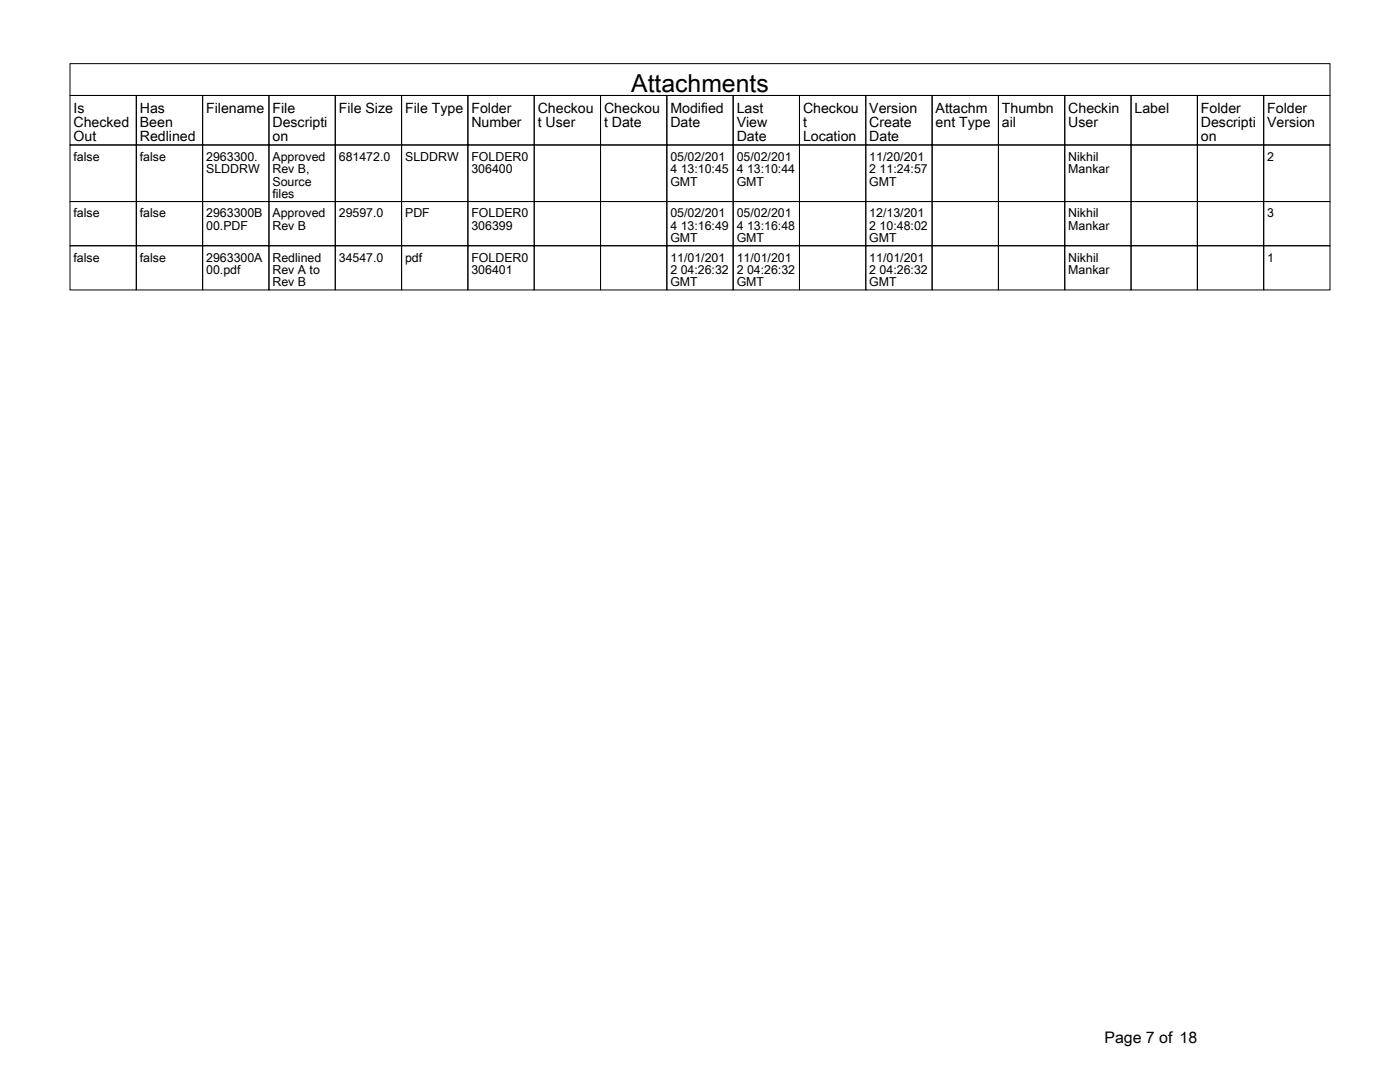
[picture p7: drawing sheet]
<svg xmlns="http://www.w3.org/2000/svg" width="279mm" height="216mm" viewBox="0 0 279 216" stroke-linecap="round" stroke-linejoin="round" font-family="sans-serif">
<defs><g id="words">
<text font-size="4.9" x="126" y="18.3">Attachments</text>
<text font-size="3.2" x="220.4" y="208.1">Page 7 of 18</text>
<g font-size="2.8">
<text x="14.7" y="22.6">Is</text>
<text x="27.9" y="22.6">Has</text>
<text x="41.1" y="22.6">Filename</text>
<text x="54.4" y="22.6">File</text>
<text x="67.6" y="22.6">File Size</text>
<text x="80.8" y="22.6">File Type</text>
<text x="94.1" y="22.6">Folder</text>
<text x="107.3" y="22.6">Checkou</text>
<text x="120.6" y="22.6">Checkou</text>
<text x="133.8" y="22.6">Modified</text>
<text x="147" y="22.6">Last</text>
<text x="160.3" y="22.6">Checkou</text>
<text x="173.5" y="22.6">Version</text>
<text x="186.7" y="22.6">Attachm</text>
<text x="200" y="22.6">Thumbn</text>
<text x="213.2" y="22.6">Checkin</text>
<text x="226.4" y="22.6">Label</text>
<text x="239.7" y="22.6">Folder</text>
<text x="252.9" y="22.6">Folder</text>
<text x="14.7" y="25.4">Checked</text>
<text x="14.7" y="28.2">Out</text>
<text x="27.9" y="25.4">Been</text>
<text x="27.9" y="28.2">Redlined</text>
<text x="54.4" y="25.4">Descripti</text>
<text x="54.4" y="28.2">on</text>
<text x="94.1" y="25.4">Number</text>
<text x="107.3" y="25.4">t User</text>
<text x="120.6" y="25.4">t Date</text>
<text x="133.8" y="25.4">Date</text>
<text x="147" y="25.4">View</text>
<text x="147" y="28.2">Date</text>
<text x="160.3" y="25.4">t</text>
<text x="160.3" y="28.2">Location</text>
<text x="173.5" y="25.4">Create</text>
<text x="173.5" y="28.2">Date</text>
<text x="186.7" y="25.4">ent Type</text>
<text x="200" y="25.4">ail</text>
<text x="213.2" y="25.4">User</text>
<text x="239.7" y="25.4">Descripti</text>
<text x="239.7" y="28.2">on</text>
<text x="252.9" y="25.4">Version</text>
</g>
<g font-size="2.5">
<text x="14.7" y="32.1">false</text>
<text x="27.9" y="32.1">false</text>
<text x="41.1" y="32.1">2963300.</text>
<text x="41.1" y="34.6">SLDDRW</text>
<text x="54.4" y="32.1">Approved</text>
<text x="54.4" y="34.6">Rev B,</text>
<text x="67.6" y="32.1">681472.0</text>
<text x="80.8" y="32.1">SLDDRW</text>
<text x="94.1" y="32.1">FOLDER0</text>
<text x="94.1" y="34.6">306400</text>
<text x="133.8" y="32.1">05/02/201</text>
<text x="133.8" y="34.6">4 13:10:45</text>
<text x="147" y="32.1">05/02/201</text>
<text x="147" y="34.6">4 13:10:44</text>
<text x="173.5" y="32.1">11/20/201</text>
<text x="173.5" y="34.6">2 11:24:57</text>
<text x="213.2" y="32.1">Nikhil</text>
<text x="213.2" y="34.6">Mankar</text>
<text x="252.9" y="32.1">2</text>
<text x="54.4" y="37">Source</text>
<text x="54.4" y="39.5">files</text>
<text x="133.8" y="37">GMT</text>
<text x="147" y="37">GMT</text>
<text x="173.5" y="37">GMT</text>
<text x="14.7" y="43.4">false</text>
<text x="27.9" y="43.4">false</text>
<text x="41.1" y="43.4">2963300B</text>
<text x="41.1" y="45.9">00.PDF</text>
<text x="54.4" y="43.4">Approved</text>
<text x="54.4" y="45.9">Rev B</text>
<text x="67.6" y="43.4">29597.0</text>
<text x="80.8" y="43.4">PDF</text>
<text x="94.1" y="43.4">FOLDER0</text>
<text x="94.1" y="45.9">306399</text>
<text x="133.8" y="43.4">05/02/201</text>
<text x="133.8" y="45.9">4 13:16:49</text>
<text x="147" y="43.4">05/02/201</text>
<text x="147" y="45.9">4 13:16:48</text>
<text x="173.5" y="43.4">12/13/201</text>
<text x="173.5" y="45.9">2 10:48:02</text>
<text x="213.2" y="43.4">Nikhil</text>
<text x="213.2" y="45.9">Mankar</text>
<text x="252.9" y="43.4">3</text>
<text x="14.7" y="52.2">false</text>
<text x="27.9" y="52.2">false</text>
<text x="41.1" y="52.2">2963300A</text>
<text x="54.4" y="52.2">Redlined</text>
<text x="67.6" y="52.2">34547.0</text>
<text x="80.8" y="52.2">pdf</text>
<text x="94.1" y="52.2">FOLDER0</text>
<text x="133.8" y="48.3">GMT</text>
<text x="133.8" y="52.2">11/01/201</text>
<text x="147" y="48.3">GMT</text>
<text x="147" y="52.2">11/01/201</text>
<text x="173.5" y="48.3">GMT</text>
<text x="173.5" y="52.2">11/01/201</text>
<text x="213.2" y="52.2">Nikhil</text>
<text x="252.9" y="52.2">1</text>
<text x="41.1" y="54.7">00.pdf</text>
<text x="54.4" y="54.7">Rev A to</text>
<text x="54.4" y="57.1">Rev B</text>
<text x="94.1" y="54.7">306401</text>
<text x="133.8" y="54.7">2 04:26:32</text>
<text x="133.8" y="57.1">GMT</text>
<text x="147" y="54.7">2 04:26:32</text>
<text x="147" y="57.1">GMT</text>
<text x="173.5" y="54.7">2 04:26:32</text>
<text x="173.5" y="57.1">GMT</text>
<text x="213.2" y="54.7">Mankar</text>
</g>
</g></defs>
<g fill="none" stroke="#000" stroke-width=".2">
<path d="M14 12.7h251.4v6.3h-251.4zM14 19h13.2v9.9h-13.2zM27.2 19h13.2v9.9h-13.2zM40.4 19h13.3v9.9h-13.3zM53.7 19h13.2v9.9h-13.2zM66.9 19h13.2v9.9h-13.2zM80.1 19h13.3v9.9h-13.3zM93.4 19h13.2v9.9h-13.2zM106.6 19h13.2v9.9h-13.2zM119.8 19h13.3v9.9h-13.3zM133.1 19h13.2v9.9h-13.2zM146.3 19h13.3v9.9h-13.3z"/>
<path d="M159.6 19h13.2v9.9h-13.2zM172.8 19h13.2v9.9h-13.2zM186 19h13.3v9.9h-13.3zM199.3 19h13.2v9.9h-13.2zM212.5 19h13.2v9.9h-13.2zM225.7 19h13.3v9.9h-13.3zM239 19h13.2v9.9h-13.2zM252.2 19h13.2v9.9h-13.2zM14 28.9h13.2v11.3h-13.2zM27.2 28.9h13.2v11.3h-13.2zM40.4 28.9h13.3v11.3h-13.3zM53.7 28.9h13.2v11.3h-13.2z"/>
<path d="M66.9 28.9h13.2v11.3h-13.2zM80.1 28.9h13.3v11.3h-13.3zM93.4 28.9h13.2v11.3h-13.2zM106.6 28.9h13.2v11.3h-13.2zM119.8 28.9h13.3v11.3h-13.3zM133.1 28.9h13.2v11.3h-13.2zM146.3 28.9h13.3v11.3h-13.3zM159.6 28.9h13.2v11.3h-13.2zM172.8 28.9h13.2v11.3h-13.2zM186 28.9h13.3v11.3h-13.3zM199.3 28.9h13.2v11.3h-13.2zM212.5 28.9h13.2v11.3h-13.2z"/>
<path d="M225.7 28.9h13.3v11.3h-13.3zM239 28.9h13.2v11.3h-13.2zM252.2 28.9h13.2v11.3h-13.2zM14 40.2h13.2v8.8h-13.2zM14 49h13.2v8.9h-13.2zM27.2 40.2h13.2v8.8h-13.2zM27.2 49h13.2v8.9h-13.2zM40.4 40.2h13.3v8.8h-13.3zM40.4 49h13.3v8.9h-13.3zM53.7 40.2h13.2v8.8h-13.2zM53.7 49h13.2v8.9h-13.2zM66.9 40.2h13.2v8.8h-13.2z"/>
<path d="M66.9 49h13.2v8.9h-13.2zM80.1 40.2h13.3v8.8h-13.3zM80.1 49h13.3v8.9h-13.3zM93.4 40.2h13.2v8.8h-13.2zM93.4 49h13.2v8.9h-13.2zM106.6 40.2h13.2v8.8h-13.2zM106.6 49h13.2v8.9h-13.2zM119.8 40.2h13.3v8.8h-13.3zM119.8 49h13.3v8.9h-13.3zM133.1 40.2h13.2v8.8h-13.2zM133.1 49h13.2v8.9h-13.2zM146.3 40.2h13.3v8.8h-13.3z"/>
<path d="M146.3 49h13.3v8.9h-13.3zM159.6 40.2h13.2v8.8h-13.2zM159.6 49h13.2v8.9h-13.2zM172.8 40.2h13.2v8.8h-13.2zM172.8 49h13.2v8.9h-13.2zM186 40.2h13.3v8.8h-13.3zM186 49h13.3v8.9h-13.3zM199.3 40.2h13.2v8.8h-13.2zM199.3 49h13.2v8.9h-13.2zM212.5 40.2h13.2v8.8h-13.2zM212.5 49h13.2v8.9h-13.2zM225.7 40.2h13.3v8.8h-13.3z"/>
<path d="M225.7 49h13.3v8.9h-13.3zM239 40.2h13.2v8.8h-13.2zM239 49h13.2v8.9h-13.2zM252.2 40.2h13.2v8.8h-13.2zM252.2 49h13.2v8.9h-13.2z"/>
</g>
<use href="#words"/>
</svg>
